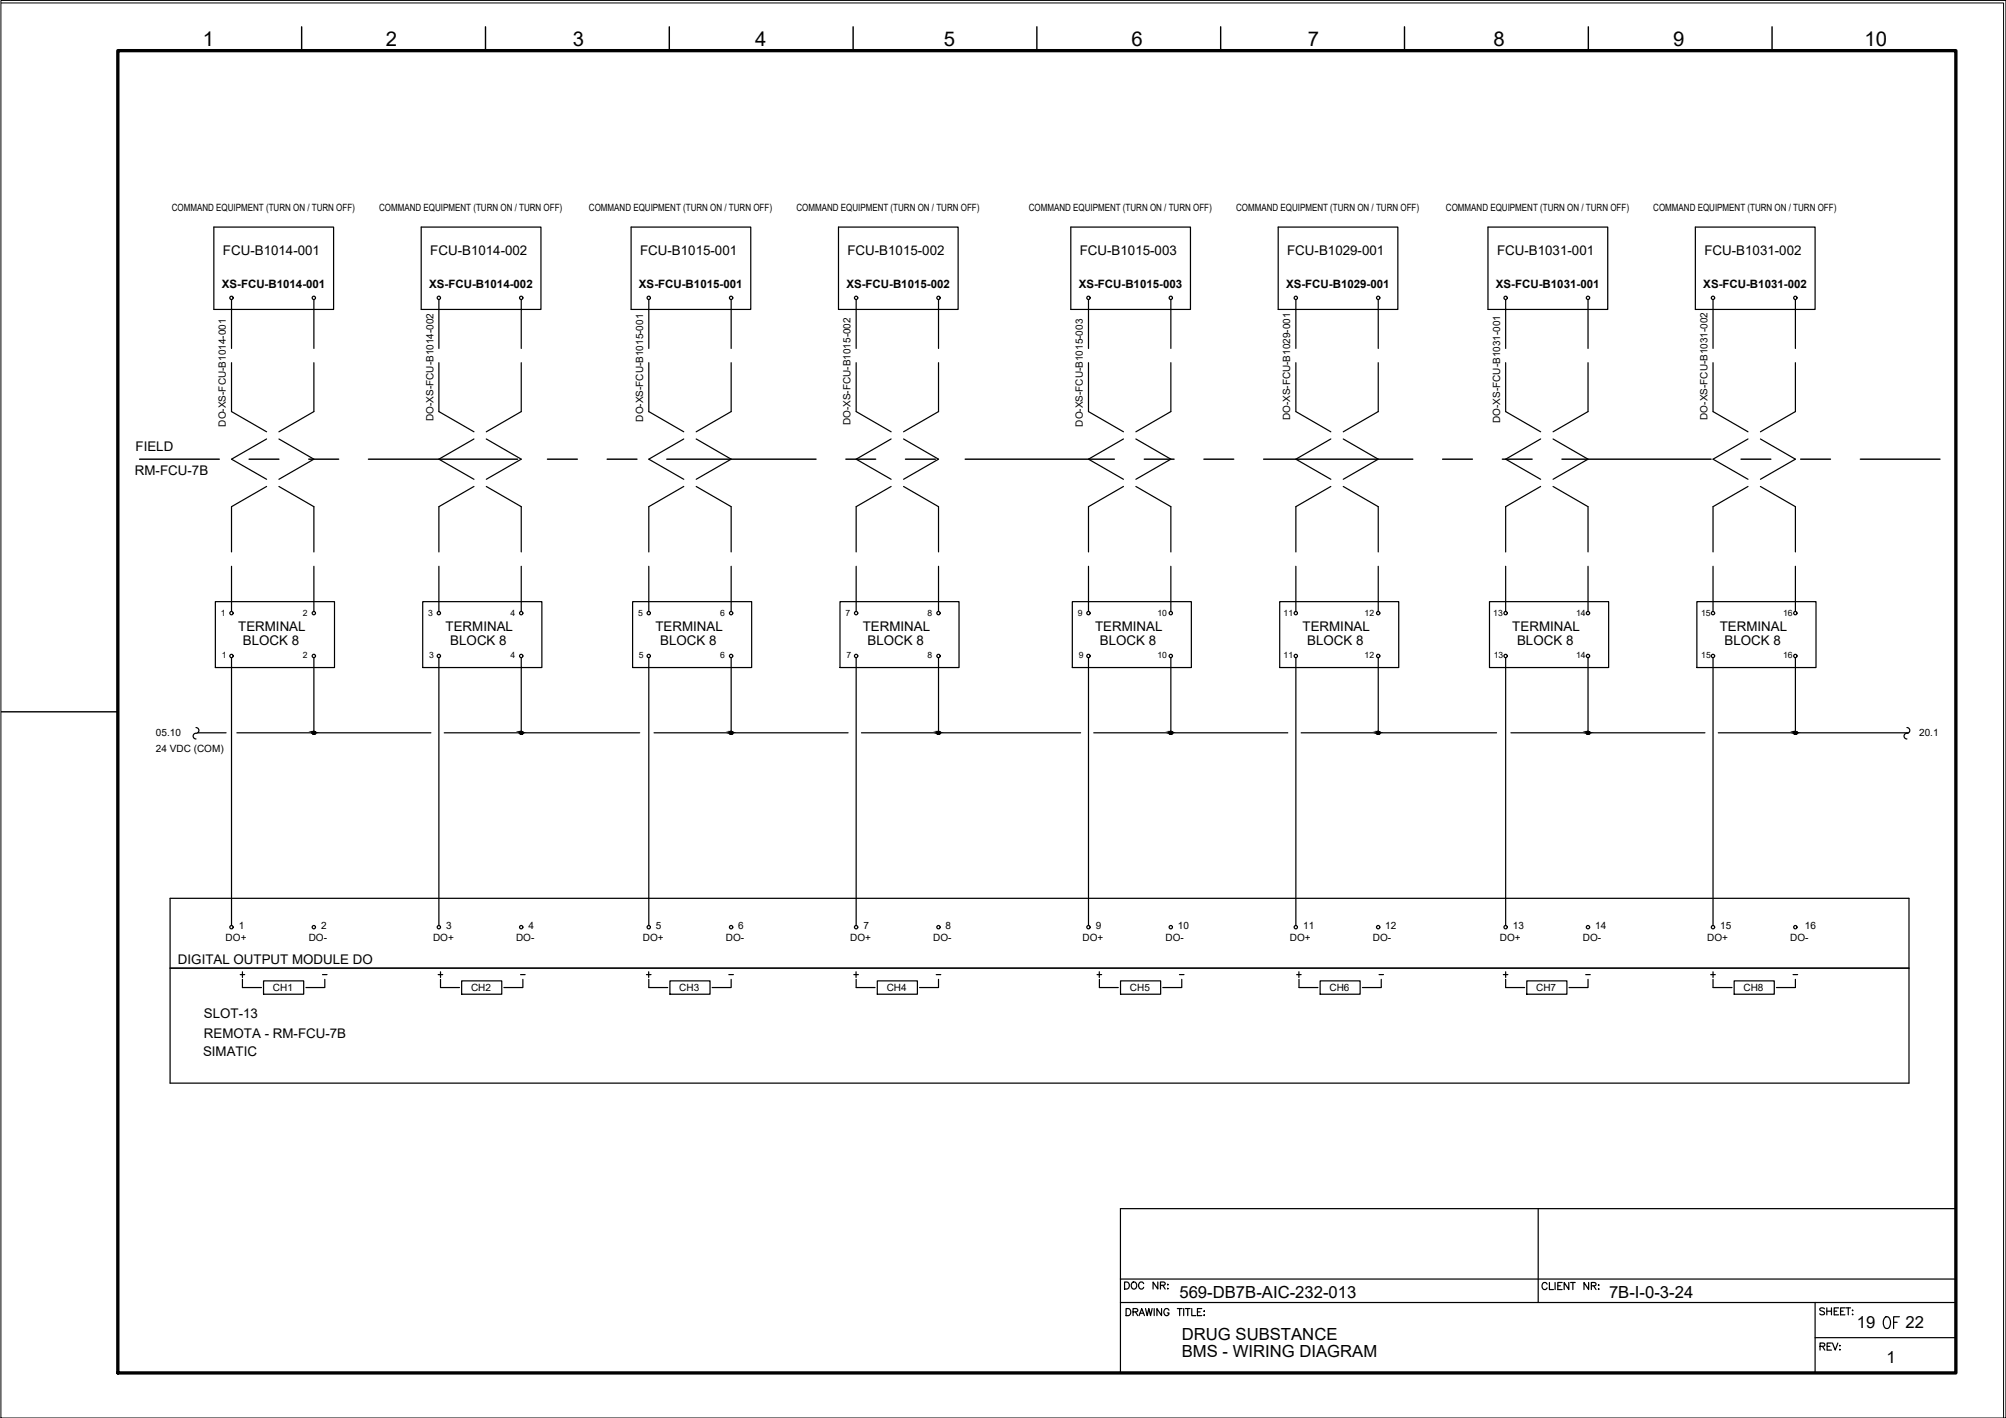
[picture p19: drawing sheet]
<svg xmlns="http://www.w3.org/2000/svg" width="420mm" height="297mm" viewBox="0 0 420 297" stroke-linecap="round" stroke-linejoin="round" font-family="sans-serif">
<defs><g id="words">
<text font-size="5.7" x="393.7" y="279.4">OF</text>
<text font-size="4.4" x="234.6" y="271.3">DOC NR:</text>
<g font-size="4.3">
<text x="42.5" y="9.6">1</text>
<text x="80.8" y="9.6">2</text>
<text x="120" y="9.6">3</text>
<text x="158.2" y="9.6">4</text>
<text x="197.7" y="9.6">5</text>
<text x="237" y="9.6">6</text>
<text x="273.9" y="9.6">7</text>
<text x="312.8" y="9.6">8</text>
<text x="350.4" y="9.6">9</text>
<text x="390.5" y="9.6">10</text>
</g>
<g font-size="4">
<text x="134.4" y="206">+</text>
<text x="177.8" y="206">+</text>
<text x="229" y="206">+</text>
<text x="270.6" y="206">+</text>
<text x="314" y="206">+</text>
<text x="357.4" y="206">+</text>
</g>
<g font-size="3.5">
<text x="247" y="271.8">569-DB7B-AIC-232-013</text>
<text x="337" y="272">7B-I-0-3-24</text>
<text x="247.5" y="280.7">DRUG SUBSTANCE</text>
<text x="388.9" y="278.2">19</text>
<text x="399.1" y="278.2">22</text>
<text x="247.5" y="284.2">BMS - WIRING DIAGRAM</text>
<text x="395.1" y="285.6">1</text>
</g>
<g font-size="2.8">
<text x="46.7" y="53.4">FCU-B1014-001</text>
<text x="90.1" y="53.4">FCU-B1014-002</text>
<text x="134.1" y="53.4">FCU-B1015-001</text>
<text x="177.5" y="53.4">FCU-B1015-002</text>
<text x="226.2" y="53.4">FCU-B1015-003</text>
<text x="269.6" y="53.4">FCU-B1029-001</text>
<text x="313.6" y="53.4">FCU-B1031-001</text>
<text x="357" y="53.4">FCU-B1031-002</text>
<text x="28.4" y="94.5">FIELD</text>
<text x="28.3" y="99.6">RM-FCU-7B</text>
<text x="49.9" y="132.2">TERMINAL</text>
<text x="50.9" y="135.1">BLOCK 8</text>
<text x="93.3" y="132.2">TERMINAL</text>
<text x="94.3" y="135.1">BLOCK 8</text>
<text x="137.3" y="132.2">TERMINAL</text>
<text x="138.3" y="135.1">BLOCK 8</text>
<text x="180.7" y="132.2">TERMINAL</text>
<text x="181.7" y="135.1">BLOCK 8</text>
<text x="229.4" y="132.2">TERMINAL</text>
<text x="230.4" y="135.1">BLOCK 8</text>
<text x="272.8" y="132.2">TERMINAL</text>
<text x="273.8" y="135.1">BLOCK 8</text>
<text x="316.8" y="132.2">TERMINAL</text>
<text x="317.8" y="135.1">BLOCK 8</text>
<text x="360.2" y="132.2">TERMINAL</text>
<text x="361.2" y="135.1">BLOCK 8</text>
<text x="37.3" y="201.9">DIGITAL OUTPUT MODULE DO</text>
<text x="42.7" y="213.3">SLOT-13</text>
<text x="42.5" y="221.3">SIMATIC</text>
<text x="42.7" y="217.4">REMOTA - RM-FCU-7B</text>
</g>
<g font-size="2.6">
<text x="66.7" y="205.3">-</text>
<text x="108.3" y="205.3">-</text>
<text x="151.7" y="205.3">-</text>
<text x="195.1" y="205.3">-</text>
<text x="246.2" y="205.3">-</text>
<text x="287.9" y="205.3">-</text>
<text x="331.3" y="205.3">-</text>
<text x="374.6" y="205.3">-</text>
</g>
<g font-size="2.4">
<text x="46.5" y="60.3">XS-FCU-B1014-001</text>
<text x="89.9" y="60.3">XS-FCU-B1014-002</text>
<text x="133.8" y="60.3">XS-FCU-B1015-001</text>
<text x="177.3" y="60.3">XS-FCU-B1015-002</text>
<text x="225.9" y="60.3">XS-FCU-B1015-003</text>
<text x="269.4" y="60.3">XS-FCU-B1029-001</text>
<text x="313.3" y="60.3">XS-FCU-B1031-001</text>
<text x="356.8" y="60.3">XS-FCU-B1031-002</text>
</g>
<g font-size="2.1">
<text x="36" y="44.2">COMMAND EQUIPMENT (TURN ON / TURN OFF)</text>
<text x="79.4" y="44.2">COMMAND EQUIPMENT (TURN ON / TURN OFF)</text>
<text x="123.4" y="44.2">COMMAND EQUIPMENT (TURN ON / TURN OFF)</text>
<text x="166.8" y="44.2">COMMAND EQUIPMENT (TURN ON / TURN OFF)</text>
<text x="215.5" y="44.2">COMMAND EQUIPMENT (TURN ON / TURN OFF)</text>
<text x="258.9" y="44.2">COMMAND EQUIPMENT (TURN ON / TURN OFF)</text>
<text x="302.9" y="44.2">COMMAND EQUIPMENT (TURN ON / TURN OFF)</text>
<text x="346.3" y="44.2">COMMAND EQUIPMENT (TURN ON / TURN OFF)</text>
<text x="47.3" y="89.4" transform="rotate(-90 47.3 89.4)">DO-XS-FCU-B1014-001</text>
<text x="90.8" y="88.2" transform="rotate(-90 90.8 88.2)">DO-XS-FCU-B1014-002</text>
<text x="134.7" y="88.3" transform="rotate(-90 134.7 88.3)">DO-XS-FCU-B1015-001</text>
<text x="178.2" y="89.1" transform="rotate(-90 178.2 89.1)">DO-XS-FCU-B1015-002</text>
<text x="226.8" y="89.4" transform="rotate(-90 226.8 89.4)">DO-XS-FCU-B1015-003</text>
<text x="270.3" y="88.1" transform="rotate(-90 270.3 88.1)">DO-XS-FCU-B1029-001</text>
<text x="314.2" y="88.6" transform="rotate(-90 314.2 88.6)">DO-XS-FCU-B1031-001</text>
<text x="357.6" y="87.9" transform="rotate(-90 357.6 87.9)">DO-XS-FCU-B1031-002</text>
<text x="32.7" y="154.2">05.10</text>
<text x="402" y="154.2">20.1</text>
<text x="32.7" y="157.6">24 VDC (COM)</text>
<text x="47.3" y="197.2">DO+</text>
<text x="50" y="194.7">1</text>
<text x="64.7" y="197.2">DO-</text>
<text x="67.2" y="194.7">2</text>
<text x="90.7" y="197.2">DO+</text>
<text x="93.5" y="194.7">3</text>
<text x="108.1" y="197.2">DO-</text>
<text x="110.7" y="194.7">4</text>
<text x="134.6" y="197.2">DO+</text>
<text x="137.4" y="194.7">5</text>
<text x="152" y="197.2">DO-</text>
<text x="154.6" y="194.7">6</text>
<text x="178.1" y="197.2">DO+</text>
<text x="180.8" y="194.7">7</text>
<text x="195.5" y="197.2">DO-</text>
<text x="198.1" y="194.7">8</text>
<text x="226.7" y="197.2">DO+</text>
<text x="229.5" y="194.7">9</text>
<text x="244.1" y="197.2">DO-</text>
<text x="246.7" y="194.7">10</text>
<text x="270.2" y="197.2">DO+</text>
<text x="272.9" y="194.7">11</text>
<text x="287.6" y="197.2">DO-</text>
<text x="290.2" y="194.7">12</text>
<text x="314.1" y="197.2">DO+</text>
<text x="316.9" y="194.7">13</text>
<text x="331.5" y="197.2">DO-</text>
<text x="334.1" y="194.7">14</text>
<text x="357.6" y="197.2">DO+</text>
<text x="360.3" y="194.7">15</text>
<text x="375" y="197.2">DO-</text>
<text x="378" y="194.7">16</text>
<text x="57.2" y="207.7">CH1</text>
<text x="98.7" y="207.7">CH2</text>
<text x="142.3" y="207.7">CH3</text>
<text x="185.7" y="207.7">CH4</text>
<text x="236.7" y="207.7">CH5</text>
<text x="278.5" y="207.7">CH6</text>
<text x="321.8" y="207.7">CH7</text>
<text x="365.2" y="207.7">CH8</text>
</g>
<g font-size="1.8">
<text x="46.3" y="129">1</text>
<text x="63.5" y="129">2</text>
<text x="89.7" y="129">3</text>
<text x="106.9" y="129">4</text>
<text x="133.6" y="129">5</text>
<text x="150.8" y="129">6</text>
<text x="177.1" y="129">7</text>
<text x="194.3" y="129">8</text>
<text x="225.7" y="129">9</text>
<text x="242.4" y="129">10</text>
<text x="268.8" y="129">11</text>
<text x="285.8" y="129">12</text>
<text x="312.8" y="129">13</text>
<text x="330.1" y="129">14</text>
<text x="356.3" y="129">15</text>
<text x="373.5" y="129">16</text>
<text x="46.5" y="137.9">1</text>
<text x="63.5" y="137.9">2</text>
<text x="89.9" y="137.9">3</text>
<text x="106.9" y="137.9">4</text>
<text x="133.8" y="137.9">5</text>
<text x="150.8" y="137.9">6</text>
<text x="177.3" y="137.9">7</text>
<text x="194.3" y="137.9">8</text>
<text x="225.9" y="137.9">9</text>
<text x="242.4" y="137.9">10</text>
<text x="268.8" y="137.9">11</text>
<text x="285.8" y="137.9">12</text>
<text x="312.9" y="137.9">13</text>
<text x="330.1" y="137.9">14</text>
<text x="356.3" y="137.9">15</text>
<text x="373.5" y="137.9">16</text>
</g>
</g></defs>
<!-- layer: G-TTLB-TTLB -->
<path d="M24.7 10.6h385v277h-385z" fill="none" stroke="#000" stroke-width=".7"/>
<!-- layer: G-TTLB-OTLN -->
<path d="M.2 .6h419.5v296.4" fill="none" stroke="#000" stroke-width=".21"/>
<!-- layer: G-TTLB-INDX -->
<path d="M63.2 5.6v5M101.7 5.6v5M140.2 5.6v5M178.7 5.6v5M217.2 5.6v5M255.7 5.6v5M294.2 5.6v5M332.7 5.6v5M371.2 5.6v5M.2 149.1h24.5" fill="none" stroke="#000" stroke-width=".3"/>
<!-- layer: LGSP IA4$0$LG_PLOT -->
<path d="M322.2 253.2v19.6M234.7 267.9h175M234.7 272.8h175M380.2 272.8v14.8M234.7 287.6h175M380.2 280.2h29.5" fill="none" stroke="#000" stroke-width=".25"/>
<!-- layer: LG_PLOT -->
<g fill="none" stroke="#000" stroke-width=".25">
<path d="M409.7 253.2h-175v34.4M235.9 274.1h.4a.8 .8 0 0 1 .6 .8 .8 .8 0 0 1-.6 .7h-.4zM237.3 274.8h.9l.1-.4-.3-.3h-.7v1.5M237.8 274.8l.5 .8M238.6 275.6l.5-1.5 .6 1.5M238.8 275.1h.7M239.9 274.1l.4 1.5 .3-1.5 .4 1.5 .3-1.5M241.7 274.1v1.5M243.3 274.1v1.5l-1-1.5v1.5M244.8 274.5a.54 .54 0 0 0-.6-.4 .54 .54 0 0 0-.4 .6 .6 .6 0 0 0 .2 .8 .6 .6 0 0 0 .8-.3v-.2h-.3M246.6 274.1h1M247.1 274.1v1.5"/>
<path d="M247.9 274.1v1.5M248.3 274.1h1M248.8 274.1v1.5M249.6 274.1v1.5h.9M250.8 274.8h.6M251.7 274.1h-.9v1.5h.9M252.1 274.7h.2zM252.1 275.5h.2zM324 269a.54 .54 0 0 0-.6-.3 .54 .54 0 0 0-.4 .5 .61 .61 0 0 0 .2 .8 .61 .61 0 0 0 .8-.1v-.1M324.5 268.7v1.4h.9M325.7 268.7v1.4M326.3 269.4h.5"/>
<path d="M327.2 268.7h-.9v1.4h.9M328.6 268.7v1.4l-1-1.4v1.4M329 268.7h.9M329.4 268.7v1.4M332.7 268.7v1.4l-.9-1.4v1.4M333.3 269.4l.8-.1 .2-.2-.1-.3-.9-.1v1.4M333.8 269.4l.5 .7M334.8 269.2h.1zM334.8 270.1h.1zM382.1 274.2l-.3-.2-.7 .2 .1 .3 .8 .3 .1 .2v.2l-.3 .2-.7-.2M382.6 274v1.4M382.6 274.7h1"/>
<path d="M383.6 274v1.4M384.2 274.7h.5M385.1 274h-.9v1.4h.9M385.5 274.7h.6M386.4 274h-.9v1.4h.9M386.6 274h1M387.1 274v1.4M388 274.5h.1zM388 275.4h.1zM381.2 282h.9l.1-.2-.1-.3-.9-.2v1.5M381.7 282l.5 .8M382.7 282h.6"/>
<path d="M383.6 281.3h-.9v1.5h.9M383.8 281.3l.6 1.5 .5-1.5M385.3 282.7h.1zM385.4 281.8v.2z"/>
</g>
<!-- layer: I_LIMIT_LINE -->
<g fill="none" stroke="#000" stroke-width=".3">
<path d="M29.2 96.2h16.7M52.2 96.2h6.2M64.7 96.2h6.2M77.2 96.2h31.2M114.7 96.2h6.2M127.2 96.2h6.2M139.7 96.2h31.2M177.2 96.2h6.2M189.7 96.2h6.2M202.2 96.2h31.2M239.7 96.2h6.2M252.2 96.2h6.2"/>
<path d="M264.7 96.2h31.2M302.2 96.2h6.2M314.7 96.2h6.2M327.2 96.2h31.2M364.7 96.2h6.2M377.1 96.2h6.3M389.7 96.2h16.6"/>
</g>
<!-- layer: 0 -->
<g fill="none" stroke="#000" stroke-width=".25">
<path d="M41.4 153.5h5.9M49.6 153.5h40.7M93 153.5h41M137 153.5h40.6M180.4 153.5h45.9M229.1 153.5h40.6M272.5 153.5h41M316.5 153.5h40.6M359.9 153.5h39.8M399.8 188.2v38.7"/>
<circle cx="65.7" cy="153.5" r=".31"/>
<circle cx="109.2" cy="153.5" r=".31"/>
<circle cx="153.1" cy="153.5" r=".31"/>
<circle cx="196.6" cy="153.5" r=".31"/>
<circle cx="245.2" cy="153.5" r=".31"/>
<circle cx="288.7" cy="153.5" r=".31"/>
<circle cx="332.6" cy="153.5" r=".31"/>
<circle cx="376" cy="153.5" r=".31"/>
</g>
<!-- layer: I_DATA -->
<g fill="none" stroke="#000" stroke-width=".25">
<path d="M44.8 47.6h25.1v17.2h-25.1zM88.2 47.6h25.1v17.2h-25.1zM132.2 47.6h25v17.2h-25zM175.6 47.6h25.1v17.2h-25.1zM224.3 47.6h25v17.2h-25zM267.7 47.6h25.1v17.2h-25.1zM311.7 47.6h25v17.2h-25zM355.1 47.6h25.1v17.2h-25.1zM45.1 126h25v13.8h-25zM88.5 126h25v13.8h-25zM132.5 126h24.9v13.8h-24.9zM175.9 126h25v13.8h-25z"/>
<path d="M224.6 126h24.9v13.8h-24.9zM268 126h25v13.8h-25zM312 126h24.9v13.8h-24.9zM355.4 126h25v13.8h-25zM399.8 188.2h-364.2v38.7h364.2M35.6 202.8h364.2M50.3 204.2h.9M50.8 205.2v1.7h4M50.8 203.6v1.2M55.2 205.5h8.4v2.8h-8.4zM68 205.2v1.7h-3.9M91.8 204.2h.9"/>
<path d="M92.3 205.2v1.7h3.9M92.3 203.6v1.2M96.7 205.5h8.4v2.8h-8.4zM109.5 205.2v1.7h-4M135.9 206.9h3.9M140.3 205.5h8.4v2.8h-8.4zM153.1 205.2v1.7h-3.9M179.3 206.9h4M183.7 205.5h8.5v2.8h-8.5zM196.6 205.2v1.7h-4M230.3 206.9h3.9M234.7 205.5h8.4v2.8h-8.4z"/>
<path d="M247.5 205.2v1.7h-4M272.1 206.9h3.9M276.5 205.5h8.4v2.8h-8.4zM289.3 205.2v1.7h-4M315.4 206.9h3.9M319.8 205.5h8.4v2.8h-8.4zM332.6 205.2v1.7h-4M358.8 206.9h4M363.2 205.5h8.4v2.8h-8.4zM376 205.2v1.7h-3.9"/>
<circle cx="48.5" cy="62.4" r=".35"/>
<circle cx="65.7" cy="62.4" r=".35"/>
<circle cx="91.9" cy="62.4" r=".35"/>
<circle cx="109.2" cy="62.4" r=".35"/>
<circle cx="135.9" cy="62.4" r=".35"/>
<circle cx="153.1" cy="62.4" r=".35"/>
<circle cx="179.3" cy="62.4" r=".35"/>
<circle cx="196.6" cy="62.4" r=".35"/>
<circle cx="228" cy="62.4" r=".35"/>
<circle cx="245.2" cy="62.4" r=".35"/>
<circle cx="271.4" cy="62.4" r=".35"/>
<circle cx="288.7" cy="62.4" r=".35"/>
<circle cx="315.4" cy="62.4" r=".35"/>
<circle cx="332.6" cy="62.4" r=".35"/>
<circle cx="358.8" cy="62.4" r=".35"/>
<circle cx="376" cy="62.4" r=".35"/>
<circle cx="48.5" cy="128.4" r=".35"/>
<circle cx="48.5" cy="137.4" r=".35"/>
<circle cx="65.7" cy="128.4" r=".35"/>
<circle cx="65.7" cy="137.4" r=".35"/>
<circle cx="91.9" cy="137.4" r=".35"/>
<circle cx="91.9" cy="128.4" r=".35"/>
<circle cx="109.2" cy="137.4" r=".35"/>
<circle cx="109.2" cy="128.4" r=".35"/>
<circle cx="135.9" cy="137.4" r=".35"/>
<circle cx="135.9" cy="128.4" r=".35"/>
<circle cx="153.1" cy="137.4" r=".35"/>
<circle cx="153.1" cy="128.4" r=".35"/>
<circle cx="179.3" cy="137.4" r=".35"/>
<circle cx="179.3" cy="128.4" r=".35"/>
<circle cx="196.6" cy="128.4" r=".35"/>
<circle cx="196.6" cy="137.4" r=".35"/>
<circle cx="228" cy="137.4" r=".35"/>
<circle cx="228" cy="128.4" r=".35"/>
<circle cx="245.2" cy="137.4" r=".35"/>
<circle cx="245.2" cy="128.4" r=".35"/>
<circle cx="271.4" cy="137.4" r=".35"/>
<circle cx="271.4" cy="128.4" r=".35"/>
<circle cx="288.7" cy="137.4" r=".35"/>
<circle cx="288.7" cy="128.4" r=".35"/>
<circle cx="315.4" cy="137.4" r=".35"/>
<circle cx="315.4" cy="128.4" r=".35"/>
<circle cx="332.6" cy="128.4" r=".35"/>
<circle cx="332.6" cy="137.4" r=".35"/>
<circle cx="358.8" cy="137.4" r=".35"/>
<circle cx="358.8" cy="128.4" r=".35"/>
<circle cx="376" cy="128.4" r=".35"/>
<circle cx="376" cy="137.4" r=".35"/>
<circle cx="48.5" cy="194.2" r=".35"/>
<circle cx="65.7" cy="194.2" r=".35"/>
<circle cx="91.9" cy="194.2" r=".35"/>
<circle cx="109.2" cy="194.2" r=".35"/>
<circle cx="135.9" cy="194.2" r=".35"/>
<circle cx="153.1" cy="194.2" r=".35"/>
<circle cx="179.3" cy="194.2" r=".35"/>
<circle cx="196.6" cy="194.2" r=".35"/>
<circle cx="228" cy="194.2" r=".35"/>
<circle cx="245.2" cy="194.2" r=".35"/>
<circle cx="271.4" cy="194.2" r=".35"/>
<circle cx="288.7" cy="194.2" r=".35"/>
<circle cx="315.4" cy="194.2" r=".35"/>
<circle cx="332.6" cy="194.2" r=".35"/>
<circle cx="358.8" cy="194.2" r=".35"/>
<circle cx="376" cy="194.2" r=".35"/>
</g>
<!-- layer: I_TABS -->
<g fill="none" stroke="#000" stroke-width=".25">
<path d="M48.5 62.7v10.3M48.5 76v10.2l7.3 4.3M65.7 62.7v10.3M65.7 76v10.2l-7.3 4.3M91.9 62.7v10.3M91.9 76v10.2l7.4 4.3M109.2 62.7v10.3M109.2 76v10.2l-7.3 4.3M135.9 62.7v10.3M135.9 76v10.2l7.3 4.3M153.1 62.7v10.3M153.1 76v10.2l-7.3 4.3"/>
<path d="M179.3 62.7v10.3M179.3 76v10.2l7.3 4.3M196.6 62.7v10.3M196.6 76v10.2l-7.3 4.3M228 62.7v10.3M228 76v10.2l7.3 4.3M245.2 62.7v10.3M245.2 76v10.2l-7.3 4.3M271.4 62.7v10.3M271.4 76v10.2l7.3 4.3M288.7 62.7v10.3M288.7 76v10.2l-7.4 4.3"/>
<path d="M315.4 62.7v10.3M315.4 76v10.2l7.3 4.3M332.6 62.7v10.3M332.6 76v10.2l-7.3 4.3M358.8 62.7v10.3M358.8 76v10.2l7.3 4.3M376 62.7v10.3M376 76v10.2l-7.3 4.3M55.8 92l-7.3 4.2 7.3 4.2M58.4 92l7.3 4.2-7.3 4.2M99.3 92l-7.4 4.2 7.4 4.2M101.9 92l7.3 4.2-7.3 4.2"/>
<path d="M143.2 92l-7.3 4.2 7.3 4.2M145.8 92l7.3 4.2-7.3 4.2M186.6 92l-7.3 4.2 7.3 4.2M189.3 92l7.3 4.2-7.3 4.2M235.3 92l-7.3 4.2 7.3 4.2M237.9 92l7.3 4.2-7.3 4.2M278.7 92l-7.3 4.2 7.3 4.2M281.3 92l7.4 4.2-7.4 4.2M322.7 92l-7.3 4.2 7.3 4.2M325.3 92l7.3 4.2-7.3 4.2M366.1 92l-7.3 4.2 7.3 4.2M368.7 92l7.3 4.2-7.3 4.2"/>
<path d="M48.5 118.6v9.5M55.8 101.9l-7.3 4.2v9.5M58.4 101.9l7.3 4.2v9.5M65.7 118.6v9.5M91.9 118.6v9.5M99.3 101.9l-7.4 4.2v9.5M101.9 101.9l7.3 4.2v9.5M109.2 118.6v9.5M135.9 118.6v9.5M143.2 101.9l-7.3 4.2v9.5M145.8 101.9l7.3 4.2v9.5M153.1 118.6v9.5"/>
<path d="M179.3 118.6v9.5M186.6 101.9l-7.3 4.2v9.5M189.3 101.9l7.3 4.2v9.5M196.6 118.6v9.5M228 118.6v9.5M235.3 101.9l-7.3 4.2v9.5M237.9 101.9l7.3 4.2v9.5M245.2 118.6v9.5M271.4 118.6v9.5M278.7 101.9l-7.3 4.2v9.5M281.3 101.9l7.4 4.2v9.5M288.7 118.6v9.5"/>
<path d="M315.4 118.6v9.5M322.7 101.9l-7.3 4.2v9.5M325.3 101.9l7.3 4.2v9.5M332.6 118.6v9.5M358.8 118.6v9.5M366.1 101.9l-7.3 4.2v9.5M368.7 101.9l7.3 4.2v9.5M376 118.6v9.5M48.5 137.8v56.1M65.7 137.8v15.7M91.9 137.8v56.1M109.2 137.8v15.7"/>
<path d="M135.9 137.8v56.1M153.1 137.8v15.7M179.3 137.8v56.1M196.6 137.8v15.7M228 137.8v56.1M245.2 137.8v15.7M271.4 137.8v56.1M288.7 137.8v15.7M315.4 137.8v56.1M332.6 137.8v15.7M358.8 137.8v56.1M376 137.8v15.7"/>
<path d="M41.1 152.4a.6 .6 0 0 1 .6 .6 .6 .6 0 0 1-.6 .6M41.1 153.6a.6 .6 0 0 0-.7 .6 .6 .6 0 0 0 .7 .6M399.4 152.4a.6 .6 0 0 1 .6 .6 .6 .6 0 0 1-.6 .6M399.4 153.6a.6 .6 0 0 0-.6 .6 .6 .6 0 0 0 .6 .6"/>
</g>
<!-- layer: 0 -->
<g fill="#000" stroke="#000" stroke-width=".21">
<path d="M65.6 153.2h.1zM109.1 153.2h.1zM153 153.2h.1zM196.5 153.2h.1zM245.1 153.2h.1zM288.6 153.2h.1zM332.5 153.2h.1zM375.9 153.2h.1z"/>
<path d="M65.6 153.2l.1 .1zM65.6 153.3h.1z"/>
<path d="M65.6 153.3h.1zM65.6 153.3h.1z"/>
<path d="M65.6 153.3h.1zM65.6 153.3h.1z"/>
<path d="M65.5 153.3l.2 .1zM65.5 153.3l.2 .1z"/>
<path d="M65.5 153.4h.2zM65.5 153.4h.2z"/>
<path d="M65.5 153.4l.2 .1zM65.5 153.4l.2 .1z"/>
<path d="M65.4 153.5h.3zM65.4 153.5h.3z"/>
<path d="M65.7 153.2h.1zM65.7 153.2h.1z"/>
<path d="M65.7 153.8h.1zM65.7 153.8h.1z"/>
<path d="M65.7 153.2l.2 .1zM65.7 153.2l.2 .1z"/>
<path d="M65.6 153.8h.3zM65.6 153.8h.2z"/>
<path d="M65.7 153.3h.3zM65.7 153.3h.3z"/>
<path d="M65.6 153.8h.3zM65.6 153.8h.3z"/>
<path d="M65.7 153.3h.3zM65.7 153.3h.3z"/>
<path d="M65.7 153.3l.3 .1zM65.7 153.3l.3 .1z"/>
<path d="M65.5 153.7h.5zM65.5 153.7l.4 .1z"/>
<path d="M65.7 153.4h.3zM65.7 153.4h.3z"/>
<path d="M65.5 153.7h.5zM65.5 153.7h.5z"/>
<path d="M65.7 153.4l.4 .1zM65.7 153.4l.4 .1z"/>
<path d="M65.4 153.6h.6zM65.4 153.6h.6z"/>
<path d="M65.5 153.6h.5zM65.5 153.6l.5 .1z"/>
<path d="M65.7 153.5h.4zM65.7 153.5h.4z"/>
<path d="M65.4 153.5h.7zM65.4 153.5l.6 .1z"/>
<path d="M109.1 153.2l.1 .1zM109 153.3h.2z"/>
<path d="M109 153.3h.2zM109 153.3h.2z"/>
<path d="M109 153.3h.2zM109 153.3h.2z"/>
<path d="M108.9 153.3l.3 .1zM108.9 153.3l.3 .1z"/>
<path d="M108.9 153.4h.3zM108.9 153.4h.3z"/>
<path d="M108.9 153.4l.3 .1zM108.9 153.4l.3 .1z"/>
<path d="M108.9 153.5h.3zM108.9 153.5h.3z"/>
<path d="M109.2 153.2h.1zM109.2 153.2h.1z"/>
<path d="M109.1 153.8h.2zM109.1 153.8h.1z"/>
<path d="M109.2 153.2l.1 .1zM109.2 153.2l.1 .1z"/>
<path d="M109.1 153.8h.2zM109.1 153.8h.2z"/>
<path d="M109.2 153.3h.2zM109.2 153.3h.2z"/>
<path d="M109 153.8h.4zM109 153.8h.3z"/>
<path d="M109.2 153.3h.2zM109.2 153.3h.2z"/>
<path d="M109.2 153.3l.3 .1zM109.2 153.3l.3 .1z"/>
<path d="M109 153.7h.4zM109 153.7l.4 .1z"/>
<path d="M109.2 153.4h.3zM109.2 153.4h.3z"/>
<path d="M108.9 153.7h.6zM108.9 153.7h.5z"/>
<path d="M109.2 153.4l.3 .1zM109.2 153.4l.3 .1z"/>
<path d="M108.9 153.6h.6zM108.9 153.6h.6z"/>
<path d="M108.9 153.6h.6zM108.9 153.6l.6 .1z"/>
<path d="M109.2 153.5h.3zM109.2 153.5h.3z"/>
<path d="M108.9 153.5h.6zM108.9 153.5l.6 .1z"/>
<path d="M153 153.2l.1 .1zM153 153.3h.1z"/>
<path d="M153 153.3h.1zM152.9 153.3h.2z"/>
<path d="M152.9 153.3h.2zM152.9 153.3h.2z"/>
<path d="M152.9 153.3l.2 .1zM152.9 153.3l.2 .1z"/>
<path d="M152.9 153.4h.2zM152.9 153.4h.2z"/>
<path d="M152.8 153.4l.3 .1zM152.8 153.4l.3 .1z"/>
<path d="M152.8 153.5h.3zM152.8 153.5h.3z"/>
<path d="M153.1 153.2h.1zM153.1 153.2h.1z"/>
<path d="M153.1 153.8h.1zM153.1 153.8h.1z"/>
<path d="M153.1 153.2l.2 .1zM153.1 153.2l.2 .1z"/>
<path d="M153 153.8h.3zM153 153.8h.2z"/>
<path d="M153.1 153.3h.2zM153.1 153.3h.2z"/>
<path d="M153 153.8h.3zM153 153.8h.3z"/>
<path d="M153.1 153.3h.3zM153.1 153.3h.3z"/>
<path d="M152.9 153.7h.5zM152.9 153.7l.4 .1z"/>
<path d="M153.1 153.3l.3 .1zM153.1 153.3l.3 .1z"/>
<path d="M153.1 153.4h.3zM153.1 153.4h.3z"/>
<path d="M152.9 153.7h.5zM152.9 153.7h.5z"/>
<path d="M153.1 153.4l.3 .1zM153.1 153.4l.3 .1z"/>
<path d="M152.8 153.6h.6zM152.8 153.6l.6 .1z"/>
<path d="M153.1 153.5h.3zM153.1 153.5h.3z"/>
<path d="M152.8 153.5l.6 .1zM152.8 153.5l.6 .1z"/>
<path d="M152.8 153.6h.6zM152.8 153.6h.6z"/>
<path d="M196.5 153.2l.1 .1zM196.4 153.3h.2z"/>
<path d="M196.4 153.3h.2zM196.4 153.3h.2z"/>
<path d="M196.4 153.3h.2zM196.4 153.3h.2z"/>
<path d="M196.3 153.3l.3 .1zM196.3 153.3l.3 .1z"/>
<path d="M196.3 153.4h.3zM196.3 153.4h.3z"/>
<path d="M196.3 153.4l.3 .1zM196.3 153.4l.3 .1z"/>
<path d="M196.3 153.5h.3zM196.3 153.5h.3z"/>
<path d="M196.6 153.2h.1zM196.6 153.2h.1z"/>
<path d="M196.5 153.8h.2zM196.5 153.8h.1z"/>
<path d="M196.6 153.2l.1 .1zM196.6 153.2l.1 .1z"/>
<path d="M196.4 153.8h.3zM196.4 153.8h.3z"/>
<path d="M196.6 153.3h.2zM196.6 153.3h.2z"/>
<path d="M196.4 153.8h.3zM196.4 153.8h.3z"/>
<path d="M196.6 153.3h.2zM196.6 153.3h.2z"/>
<path d="M196.3 153.7h.5zM196.3 153.7l.4 .1z"/>
<path d="M196.6 153.3l.2 .1zM196.6 153.3l.2 .1z"/>
<path d="M196.6 153.4h.3zM196.6 153.4h.3z"/>
<path d="M196.3 153.7h.5zM196.3 153.7h.5z"/>
<path d="M196.6 153.4l.3 .1zM196.6 153.4l.3 .1z"/>
<path d="M196.3 153.6h.6zM196.3 153.6l.5 .1z"/>
<path d="M196.6 153.5h.3zM196.6 153.5h.3z"/>
<path d="M196.3 153.5l.6 .1zM196.3 153.5l.6 .1z"/>
<path d="M196.3 153.6h.6zM196.3 153.6h.6z"/>
<path d="M245.1 153.2l.1 .1zM245.1 153.3h.1z"/>
<path d="M245.1 153.3h.1zM245 153.3h.2z"/>
<path d="M245 153.3h.2zM245 153.3h.2z"/>
<path d="M245 153.3l.2 .1zM245 153.3l.2 .1z"/>
<path d="M245 153.4h.2zM245 153.4h.2z"/>
<path d="M244.9 153.4l.3 .1zM244.9 153.4l.3 .1z"/>
<path d="M244.9 153.5h.3zM244.9 153.5h.3z"/>
<path d="M245.2 153.2h.1zM245.2 153.2h.1z"/>
<path d="M245.2 153.8h.1zM245.2 153.8h.1z"/>
<path d="M245.2 153.2l.2 .1zM245.2 153.2l.2 .1z"/>
<path d="M245.1 153.8h.3zM245.1 153.8h.2z"/>
<path d="M245.2 153.3h.2zM245.2 153.3h.2z"/>
<path d="M245 153.8h.4zM245 153.8h.4z"/>
<path d="M245.2 153.3h.3zM245.2 153.3h.3z"/>
<path d="M245 153.7h.4zM245 153.7l.4 .1z"/>
<path d="M245.2 153.3l.3 .1zM245.2 153.3l.3 .1z"/>
<path d="M245.2 153.4h.3zM245.2 153.4h.3z"/>
<path d="M245 153.7h.5zM245 153.7h.4z"/>
<path d="M245.2 153.4l.3 .1zM245.2 153.4l.3 .1z"/>
<path d="M244.9 153.6h.6zM244.9 153.6l.6 .1z"/>
<path d="M245.2 153.5h.3zM245.2 153.5h.3z"/>
<path d="M244.9 153.5l.6 .1zM244.9 153.5l.6 .1z"/>
<path d="M244.9 153.6h.6zM244.9 153.6h.6z"/>
<path d="M288.6 153.2l.1 .1zM288.5 153.3h.2z"/>
<path d="M288.5 153.3h.2zM288.5 153.3h.2z"/>
<path d="M288.5 153.3h.2zM288.5 153.3h.2z"/>
<path d="M288.4 153.3l.3 .1zM288.4 153.3l.3 .1z"/>
<path d="M288.4 153.4h.3zM288.4 153.4h.3z"/>
<path d="M288.4 153.4l.3 .1zM288.4 153.4l.3 .1z"/>
<path d="M288.4 153.5h.3zM288.4 153.5h.3z"/>
<path d="M288.7 153.2h.1zM288.7 153.2h.1z"/>
<path d="M288.6 153.8h.2zM288.6 153.8h.1z"/>
<path d="M288.7 153.2l.1 .1zM288.7 153.2l.1 .1z"/>
<path d="M288.5 153.8h.3zM288.5 153.8h.3z"/>
<path d="M288.7 153.3h.2zM288.7 153.3h.2z"/>
<path d="M288.5 153.8h.3zM288.5 153.8h.3z"/>
<path d="M288.7 153.3h.2zM288.7 153.3h.2z"/>
<path d="M288.4 153.7h.5zM288.4 153.7l.4 .1z"/>
<path d="M288.7 153.3l.2 .1zM288.7 153.3l.2 .1z"/>
<path d="M288.7 153.4h.2zM288.7 153.4h.2z"/>
<path d="M288.4 153.7h.5zM288.4 153.7h.5z"/>
<path d="M288.7 153.4l.3 .1zM288.7 153.4l.3 .1z"/>
<path d="M288.4 153.6h.5zM288.4 153.6l.5 .1z"/>
<path d="M288.7 153.5h.3zM288.7 153.5h.3z"/>
<path d="M288.4 153.5l.6 .1zM288.4 153.5l.6 .1z"/>
<path d="M288.4 153.6h.6zM288.4 153.6h.5z"/>
<path d="M332.5 153.2l.1 .1zM332.5 153.3h.1z"/>
<path d="M332.5 153.3h.1zM332.4 153.3h.2z"/>
<path d="M332.4 153.3h.2zM332.4 153.3h.2z"/>
<path d="M332.4 153.3l.2 .1zM332.4 153.3l.2 .1z"/>
<path d="M332.4 153.4h.2zM332.4 153.4h.2z"/>
<path d="M332.3 153.4l.3 .1zM332.3 153.4l.3 .1z"/>
<path d="M332.3 153.5h.3zM332.3 153.5h.3z"/>
<path d="M332.6 153.2h.1zM332.6 153.2h.1z"/>
<path d="M332.5 153.8h.2zM332.5 153.8h.1z"/>
<path d="M332.6 153.2l.2 .1zM332.6 153.2l.2 .1z"/>
<path d="M332.5 153.8h.2zM332.5 153.8h.2z"/>
<path d="M332.6 153.3h.2zM332.6 153.3h.2z"/>
<path d="M332.6 153.3h.2zM332.6 153.3h.2z"/>
<path d="M332.4 153.8h.4zM332.4 153.8h.3z"/>
<path d="M332.6 153.3l.3 .1zM332.6 153.3l.3 .1z"/>
<path d="M332.4 153.7h.4zM332.4 153.7l.4 .1z"/>
<path d="M332.4 153.7h.5zM332.4 153.7h.4z"/>
<path d="M332.6 153.4h.3zM332.6 153.4h.3z"/>
<path d="M332.6 153.4l.3 .1zM332.6 153.4l.3 .1z"/>
<path d="M332.6 153.5h.3zM332.6 153.5h.3z"/>
<path d="M332.3 153.5l.6 .1zM332.3 153.5l.6 .1z"/>
<path d="M332.3 153.6h.6zM332.3 153.6h.6z"/>
<path d="M332.3 153.6h.6zM332.3 153.6l.6 .1z"/>
<path d="M375.9 153.2l.1 .1zM375.9 153.3h.1z"/>
<path d="M375.9 153.3h.1zM375.9 153.3h.1z"/>
<path d="M375.9 153.3h.1zM375.9 153.3h.1z"/>
<path d="M375.8 153.3l.2 .1zM375.8 153.3l.2 .1z"/>
<path d="M375.8 153.4h.2zM375.8 153.4h.2z"/>
<path d="M375.8 153.4l.2 .1zM375.8 153.4l.2 .1z"/>
<path d="M375.8 153.5h.2zM375.8 153.5h.2z"/>
<path d="M376 153.2h.2zM376 153.2h.2z"/>
<path d="M376 153.8h.1zM376 153.8h.1z"/>
<path d="M376 153.2l.2 .1zM376 153.2l.2 .1z"/>
<path d="M375.9 153.8h.3zM375.9 153.8h.2z"/>
<path d="M376 153.3h.2zM376 153.3h.2z"/>
<path d="M376 153.3h.3zM376 153.3h.3z"/>
<path d="M375.9 153.8h.3zM375.9 153.8h.3z"/>
<path d="M376 153.3l.3 .1zM376 153.3l.3 .1z"/>
<path d="M375.8 153.7h.5zM375.8 153.7l.4 .1z"/>
<path d="M375.8 153.7h.5zM375.8 153.7h.5z"/>
<path d="M376 153.4h.3zM376 153.4h.3z"/>
<path d="M376 153.4l.3 .1zM376 153.4l.3 .1z"/>
<path d="M376 153.5h.3zM376 153.5h.3z"/>
<path d="M375.8 153.5l.5 .1zM375.8 153.5l.5 .1z"/>
<path d="M375.8 153.6h.5zM375.8 153.6h.5z"/>
<path d="M375.8 153.6h.5zM375.8 153.6l.5 .1z"/>
</g>
<path d="M.2 .1h419.9v296.9h-419.9z" fill="none" stroke="#000" stroke-width=".21"/>
<use href="#words"/>
</svg>
